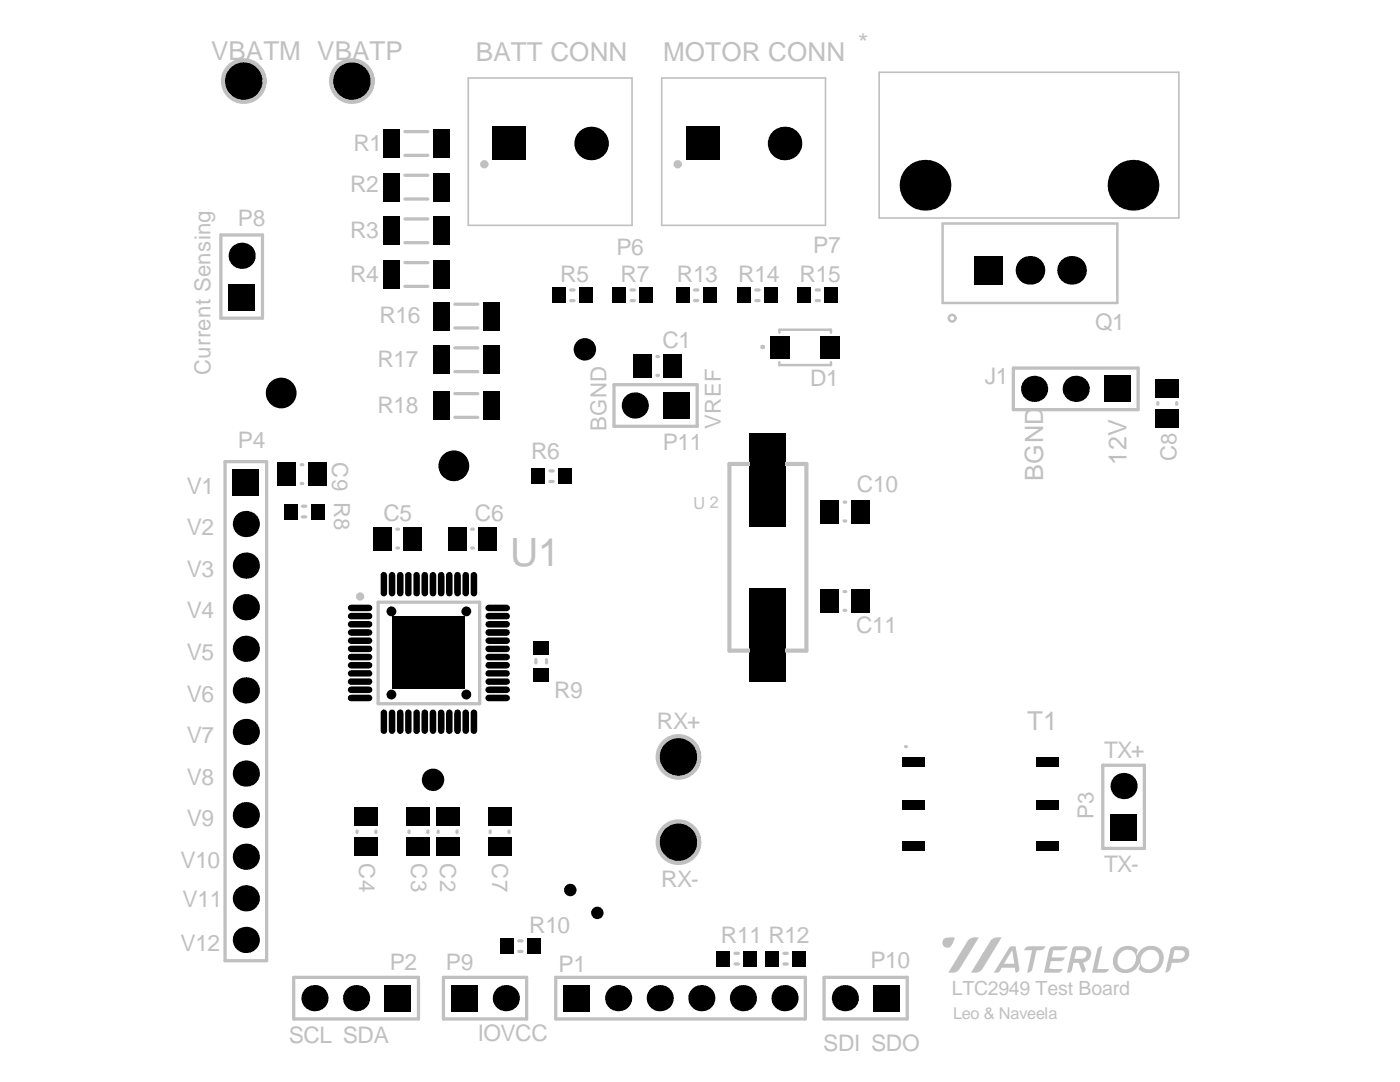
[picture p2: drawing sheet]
<svg xmlns="http://www.w3.org/2000/svg" width="279mm" height="216mm" viewBox="0 0 279 216" stroke-linecap="round" stroke-linejoin="round" font-family="sans-serif">
<defs><g id="words">
<text font-size="7.8" fill="#c0c0c0" x="101.8" y="112.9">U1</text>
<g font-size="5.2" fill="#c0c0c0">
<text x="171.2" y="10.4">*</text>
<text x="42.1" y="12">VBATM VBATP</text>
<text x="95" y="12.2">BATT CONN</text>
<text x="132.3" y="12.2">MOTOR CONN</text>
<text x="205" y="145.6">T1</text>
</g>
<g font-size="5" fill="#c0c0c0">
<text x="224.8" y="92.7" transform="rotate(-90 224.8 92.7)">12V</text>
<text x="208.2" y="96" transform="rotate(-90 208.2 96)">BGND</text>
</g>
<g font-size="4.5" fill="#c0c0c0">
<text x="70.6" y="30.1">R1</text>
<text x="69.9" y="38.4">R2</text>
<text x="47.5" y="45">P8</text>
<text x="69.9" y="47.5">R3</text>
<text x="123" y="50.8">P6</text>
<text x="162.3" y="50.4">P7</text>
<text x="69.9" y="56.2">R4</text>
<text x="111.8" y="56.2">R5</text>
<text x="123.9" y="56.2">R7</text>
<text x="135.1" y="56.2">R13</text>
<text x="147.3" y="56.2">R14</text>
<text x="159.6" y="56.2">R15</text>
<text x="75.7" y="64.5">R16</text>
<text x="218.6" y="65.8">Q1</text>
<text x="132.2" y="69.5">C1</text>
<text x="75.3" y="73.2">R17</text>
<text x="161.7" y="77">D1</text>
<text x="196.6" y="76.6">J1</text>
<text x="75.3" y="82.4">R18</text>
<text x="47.5" y="89.4">P4</text>
<text x="132.3" y="89.8">P11</text>
<text x="106" y="91.5">R6</text>
<text x="37.3" y="98.5">V1</text>
<text x="171" y="98.1">C10</text>
<text x="37.3" y="106.8">V2</text>
<text x="76.5" y="103.9">C5</text>
<text x="94.8" y="103.9">C6</text>
<text x="37.3" y="115.1">V3</text>
<text x="37.3" y="123.4">V4</text>
<text x="37.3" y="131.7">V5</text>
<text x="170.9" y="126.3">C11</text>
<text x="37.3" y="140">V6</text>
<text x="110.6" y="139.2">R9</text>
<text x="37.3" y="148.3">V7</text>
<text x="131.1" y="145.4">RX+</text>
<text x="220.3" y="151.2">TX+</text>
<text x="37.3" y="156.6">V8</text>
<text x="37.3" y="164.9">V9</text>
<text x="36" y="173.2">V10</text>
<text x="131.9" y="177">RX-</text>
<text x="220.3" y="174">TX-</text>
<text x="36.4" y="181.1">V11</text>
<text x="36" y="189.8">V12</text>
<text x="105.6" y="186.1">R10</text>
<text x="143.9" y="188.2">R11 R12</text>
<text x="77.8" y="193.6">P2</text>
<text x="89" y="193.6">P9</text>
<text x="111.5" y="194">P1</text>
<text x="173.7" y="193.2">P10</text>
<text x="57.6" y="208">SCL SDA</text>
<text x="95.4" y="207.6">IOVCC</text>
<text x="164.3" y="209.7">SDI SDO</text>
</g>
<g font-size="4.4" fill="#c0c0c0">
<text x="42" y="74.9" transform="rotate(-90 42 74.9)">Current Sensing</text>
<text x="121" y="86.1" transform="rotate(-90 121 86.1)">BGND</text>
<text x="143.9" y="85.6" transform="rotate(-90 143.9 85.6)">VREF</text>
<text x="66.3" y="92.2" transform="rotate(90 66.3 92.2)">C9 R8</text>
<text x="234.8" y="92" transform="rotate(-90 234.8 92)">C8</text>
<text x="218.2" y="163.4" transform="rotate(-90 218.2 163.4)">P3</text>
<text x="71.7" y="172.3" transform="rotate(90 71.7 172.3)">C4</text>
<text x="82.1" y="172.3" transform="rotate(90 82.1 172.3)">C3</text>
<text x="87.9" y="172.3" transform="rotate(90 87.9 172.3)">C2</text>
<text x="98.3" y="172.3" transform="rotate(90 98.3 172.3)">C7</text>
</g>
<text font-size="3.9" fill="#c0c0c0" x="189.9" y="198.6">LTC2949 Test Board</text>
<text font-size="3.3" fill="#c0c0c0" x="138.4" y="101.5" transform="rotate(-1 138.4 101.5)">U 2</text>
<text font-size="3.2" fill="#c0c0c0" x="190.2" y="203.3">Leo &amp; Naveela</text>
</g></defs>
<g fill="#000">
<circle cx="48.6" cy="16.2" r="4.3"/>
<circle cx="70.2" cy="16.2" r="4.3"/>
<circle cx="118" cy="28.6" r="3.4"/>
<circle cx="156.6" cy="28.6" r="3.4"/>
<circle cx="184.6" cy="37" r="5.1"/>
<circle cx="226.1" cy="37" r="5.1"/>
<circle cx="48.2" cy="51" r="2.61"/>
<circle cx="205.6" cy="53.9" r="2.86"/>
<circle cx="213.9" cy="53.9" r="2.86"/>
<circle cx="56.1" cy="78.4" r="3.1"/>
<circle cx="116.7" cy="69.7" r="2.24"/>
<circle cx="206.4" cy="77.6" r="2.61"/>
<circle cx="214.7" cy="77.6" r="2.61"/>
<circle cx="90.6" cy="92.9" r="3.1"/>
<circle cx="126.7" cy="80.9" r="2.61"/>
<circle cx="49.1" cy="104.6" r="2.61"/>
<circle cx="49.1" cy="112.9" r="2.61"/>
<circle cx="49.1" cy="137.8" r="2.61"/>
<circle cx="49.1" cy="129.5" r="2.61"/>
<circle cx="49.1" cy="121.2" r="2.61"/>
<circle cx="78.1" cy="122" r=".98"/>
<circle cx="78.1" cy="138.6" r=".98"/>
<circle cx="93.1" cy="138.6" r=".98"/>
<circle cx="93.1" cy="122" r=".98"/>
<circle cx="49.1" cy="154.4" r="2.61"/>
<circle cx="49.1" cy="146.1" r="2.61"/>
<circle cx="86.4" cy="155.6" r="2.24"/>
<circle cx="135.4" cy="151" r="4.3"/>
<circle cx="224.2" cy="156.8" r="2.61"/>
<circle cx="49.1" cy="171" r="2.61"/>
<circle cx="49.1" cy="179.3" r="2.61"/>
<circle cx="49.1" cy="162.7" r="2.61"/>
<circle cx="113.8" cy="177.6" r="1.24"/>
<circle cx="135.4" cy="168" r="4.3"/>
<circle cx="49.1" cy="187.6" r="2.61"/>
<circle cx="62.8" cy="199.2" r="2.61"/>
<circle cx="71.1" cy="199.2" r="2.61"/>
<circle cx="101" cy="199.2" r="2.61"/>
<circle cx="119.2" cy="182.2" r="1.24"/>
<circle cx="123.4" cy="199.2" r="2.61"/>
<circle cx="131.7" cy="199.2" r="2.61"/>
<circle cx="140" cy="199.2" r="2.61"/>
<circle cx="148.3" cy="199.2" r="2.61"/>
<circle cx="156.6" cy="199.2" r="2.61"/>
<circle cx="168.6" cy="199.2" r="2.61"/>
</g>
<g fill="#000">
<path d="M76.5 25.8h3.3v5.7h-3.3z" fill-rule="evenodd"/>
<path d="M76.5 34.5h3.3v5.7h-3.3z" fill-rule="evenodd"/>
<path d="M86.5 25.8h3.2v5.7h-3.2z" fill-rule="evenodd"/>
<path d="M86.5 34.5h3.2v5.7h-3.2z" fill-rule="evenodd"/>
<path d="M98.3 25.3h6.7v6.7h-6.7z" fill-rule="evenodd"/>
<path d="M136.9 25.3h6.7v6.7h-6.7z" fill-rule="evenodd"/>
<path d="M76.5 43.2h3.3v5.7h-3.3z" fill-rule="evenodd"/>
<path d="M76.5 51.9h3.3v5.7h-3.3z" fill-rule="evenodd"/>
<path d="M86.5 43.2h3.2v5.7h-3.2z" fill-rule="evenodd"/>
<path d="M86.5 51.9h3.2v5.7h-3.2z" fill-rule="evenodd"/>
<path d="M110.2 57.4h2.6v3.1h-2.6z" fill-rule="evenodd"/>
<path d="M115.6 57.4h2.6v3.1h-2.6z" fill-rule="evenodd"/>
<path d="M122.3 57.4h2.6v3.1h-2.6z" fill-rule="evenodd"/>
<path d="M127.7 57.4h2.6v3.1h-2.6z" fill-rule="evenodd"/>
<path d="M134.9 57.4h2.6v3.1h-2.6z" fill-rule="evenodd"/>
<path d="M140.3 57.4h2.6v3.1h-2.6z" fill-rule="evenodd"/>
<path d="M147.2 57.4h2.6v3.1h-2.6z" fill-rule="evenodd"/>
<path d="M152.6 57.4h2.6v3.1h-2.6z" fill-rule="evenodd"/>
<path d="M159.2 57.4h2.6v3.1h-2.6z" fill-rule="evenodd"/>
<path d="M164.6 57.4h2.6v3.1h-2.6z" fill-rule="evenodd"/>
<path d="M194.4 51.1h5.7v5.7h-5.7z" fill-rule="evenodd"/>
<path d="M45.6 56.7h5.2v5.3h-5.2z" fill-rule="evenodd"/>
<path d="M86.4 68.9h3.3v5.7h-3.3z" fill-rule="evenodd"/>
<path d="M86.4 78.1h3.3v5.7h-3.3z" fill-rule="evenodd"/>
<path d="M86.4 60.2h3.3v5.7h-3.3z" fill-rule="evenodd"/>
<path d="M96.4 68.9h3.3v5.7h-3.3z" fill-rule="evenodd"/>
<path d="M96.4 78.1h3.3v5.7h-3.3z" fill-rule="evenodd"/>
<path d="M96.4 60.2h3.3v5.7h-3.3z" fill-rule="evenodd"/>
<path d="M126.4 70.7h3.6v4.7h-3.6z" fill-rule="evenodd"/>
<path d="M132.5 70.7h3.6v4.7h-3.6z" fill-rule="evenodd"/>
<path d="M153.7 67h3.9v4.6h-3.9z" fill-rule="evenodd"/>
<path d="M163.7 67h4v4.6h-4z" fill-rule="evenodd"/>
<path d="M230.6 75.7h4.7v3.6h-4.7z" fill-rule="evenodd"/>
<path d="M46.4 93.7h5.3v5.2h-5.3z" fill-rule="evenodd"/>
<path d="M55.5 92.2h3.5v4.8h-3.5z" fill-rule="evenodd"/>
<path d="M61.5 92.2h3.6v4.8h-3.6z" fill-rule="evenodd"/>
<path d="M106.1 93.5h2.6v3.1h-2.6z" fill-rule="evenodd"/>
<path d="M111.5 93.5h2.6v3.1h-2.6z" fill-rule="evenodd"/>
<path d="M132.4 78.3h5.2v5.2h-5.2z" fill-rule="evenodd"/>
<path d="M149.7 86.4h7.1v18.6h-7.1z" fill-rule="evenodd"/>
<path d="M163.8 99.7h3.6v4.7h-3.6z" fill-rule="evenodd"/>
<path d="M169.8 99.7h3.6v4.7h-3.6z" fill-rule="evenodd"/>
<path d="M220.4 75h5.2v5.2h-5.2z" fill-rule="evenodd"/>
<path d="M230.6 81.7h4.7v3.6h-4.7z" fill-rule="evenodd"/>
<path d="M56.7 100.5h2.6v3.1h-2.6z" fill-rule="evenodd"/>
<path d="M62.1 100.5h2.6v3.1h-2.6z" fill-rule="evenodd"/>
<path d="M74.5 105.1h3.6v4.7h-3.6z" fill-rule="evenodd"/>
<path d="M80.6 105.1h3.6v4.7h-3.6z" fill-rule="evenodd"/>
<path d="M89.5 105.1h3.6v4.7h-3.6z" fill-rule="evenodd"/>
<path d="M95.5 105.1h3.6v4.7h-3.6z" fill-rule="evenodd"/>
<path d="M149.7 117.4h7.1v18.6h-7.1z" fill-rule="evenodd"/>
<path d="M163.8 117.5h3.6v4.8h-3.6z" fill-rule="evenodd"/>
<path d="M169.8 117.5h3.6v4.8h-3.6z" fill-rule="evenodd"/>
<path d="M78.3 123h14.6v14.6h-14.6z" fill-rule="evenodd"/>
<path d="M106.5 127.9h3.1v2.7h-3.1z" fill-rule="evenodd"/>
<path d="M106.5 133.3h3.1v2.7h-3.1z" fill-rule="evenodd"/>
<path d="M180.1 151h4.5v2h-4.5z" fill-rule="evenodd"/>
<path d="M180.1 159.6h4.5v2h-4.5z" fill-rule="evenodd"/>
<path d="M206.7 151h4.5v2h-4.5z" fill-rule="evenodd"/>
<path d="M206.7 159.6h4.5v2h-4.5z" fill-rule="evenodd"/>
<path d="M70.8 167.2h4.7v3.6h-4.7z" fill-rule="evenodd"/>
<path d="M70.8 161.2h4.7v3.5h-4.7z" fill-rule="evenodd"/>
<path d="M81.1 167.2h4.8v3.6h-4.8z" fill-rule="evenodd"/>
<path d="M81.1 161.2h4.8v3.5h-4.8z" fill-rule="evenodd"/>
<path d="M87 167.2h4.7v3.6h-4.7z" fill-rule="evenodd"/>
<path d="M87 161.2h4.7v3.5h-4.7z" fill-rule="evenodd"/>
<path d="M97.3 167.2h4.8v3.6h-4.8z" fill-rule="evenodd"/>
<path d="M97.3 161.2h4.8v3.5h-4.8z" fill-rule="evenodd"/>
<path d="M180.1 167.9h4.5v1.9h-4.5z" fill-rule="evenodd"/>
<path d="M206.7 167.9h4.5v1.9h-4.5z" fill-rule="evenodd"/>
<path d="M221.6 162.5h5.2v5.3h-5.2z" fill-rule="evenodd"/>
<path d="M90 196.6h5.3v5.2h-5.3z" fill-rule="evenodd"/>
<path d="M99.9 187.2h2.6v3.1h-2.6z" fill-rule="evenodd"/>
<path d="M105.2 187.2h2.7v3.1h-2.7z" fill-rule="evenodd"/>
<path d="M112.4 196.6h5.3v5.2h-5.3z" fill-rule="evenodd"/>
<path d="M143 189.7h2.6v3.1h-2.6z" fill-rule="evenodd"/>
<path d="M148.4 189.7h2.6v3.1h-2.6z" fill-rule="evenodd"/>
<path d="M152.8 189.7h2.6v3.1h-2.6z" fill-rule="evenodd"/>
<path d="M158.2 189.7h2.6v3.1h-2.6z" fill-rule="evenodd"/>
<path d="M76.8 196.6h5.2v5.2h-5.2z" fill-rule="evenodd"/>
<path d="M174.3 196.6h5.2v5.2h-5.2z" fill-rule="evenodd"/>
</g>
<g fill="none" stroke="#000" stroke-width="1.3">
<path d="M76.6 114.8v3.6M78.2 114.8v3.6M79.9 114.8v3.6M81.5 114.8v3.6M83.1 114.8v3.6M84.8 114.8v3.6M86.4 114.8v3.6M88 114.8v3.6M89.7 114.8v3.6M91.3 114.8v3.6M92.9 114.8v3.6M94.6 114.8v3.6"/>
<path d="M70.1 121.3h3.6M70.1 122.9h3.6M70.1 124.6h3.6M70.1 126.2h3.6M70.1 127.8h3.6M70.1 129.5h3.6M70.1 132.7h3.6M70.1 134.4h3.6M70.1 136h3.6M70.1 137.6h3.6M70.1 139.3h3.6M70.1 131.1h3.6"/>
<path d="M97.5 121.3h3.6M97.5 122.9h3.6M97.5 124.6h3.6M97.5 126.2h3.6M97.5 127.8h3.6M97.5 129.5h3.6M97.5 132.7h3.6M97.5 134.4h3.6M97.5 136h3.6M97.5 137.6h3.6M97.5 139.3h3.6M97.5 131.1h3.6"/>
<path d="M76.6 142.2v3.6M78.2 142.2v3.6M79.9 142.2v3.6M81.5 142.2v3.6M83.1 142.2v3.6M84.8 142.2v3.6M86.4 142.2v3.6M88 142.2v3.6M89.7 142.2v3.6M91.3 142.2v3.6M92.9 142.2v3.6M94.6 142.2v3.6"/>
</g>
<g fill="#c0c0c0">
<path d="M193.2 187.6l1-.6h1.1l-3.8 6.4-.8 .6-1.4 .1z"/>
<path d="M204.5 189.2l.4-.3 .4-.1h3.4l-.2 .4-.5 .3-1.2 .1-.8 4-.7 .5h-.3v-.1l1-4.4h-1.6z"/>
<path d="M219 189.3l.5-.4 .4-.1-.9 4.6 2.3-.1-.1 .4-.4 .3-2.8 .1z"/>
<path d="M188.3 187.4l.6-.3h1.7l-.5 1.3-.7 .7h-.7l-.5-.4-.1-.8z"/>
<path d="M197.9 187.4l.8-.4h1.2l-3.9 6.4-.8 .6-1.4 .1z"/>
<path d="M201.4 189.1l.4-.3h.9l.7 4.3a.72 .72 0 0 1-.3 .9l-.4 .1-.1-1h-2.7l-.6 .9-1 .1zM201.9 189.7l-1.5 2.6h2l-.3-2.4-.1-.2z"/>
<path d="M209.4 189.3l.3-.3 .4-.2h3l-.1 .3-.5 .4-2.3 .1-.1 .1-.2 1.3 2.6 .1v.1l-.3 .4-.4 .2h-2.1l-.3 1.5h2.6v.3l-.4 .4-3.2 .1zM211.6 191.6l.2 .1z"/>
<path d="M214.1 189.1l.4-.3h1.9l.8 .3 .4 .4 .2 1-.3 .8-.5 .5-.8 .2 .4 1.3a.68 .68 0 0 1-.4 .8h-.2l-.1-.3-.6-1.7h-1.1l-.3 1.7-.4 .3h-.5zM214.8 189.6l-.4 1.7h1.9l.3-.3 .2-.5a.6 .6 0 0 0-.4-.8l-.1-.1z"/>
<path d="M233.7 189.2l.7-.4 2.1 .1 .6 .4 .2 .4v1l-.2 .6-.8 .6-1 .2h-1.5l-.3 1.5-.4 .4-.6 .1zM234.4 189.6l-.4 1.7h1.9l.4-.4 .2-.4a.6 .6 0 0 0-.4-.8l-.2-.1z"/>
<path d="M222.7 189.9l.8-.8 1-.3h1.4l.8 .4a.44 .44 0 0 1 .4 .3 .44 .44 0 0 1-.2 .5v.6h.1l.3-.7 .8-.8 1.1-.3h1.1l1.1 .4 .5 .5 .3 .7 .1 1-.2 .8-.4 .7-.6 .7-1.3 .6h-1.2l-.8-.4a.5 .5 0 0 1-.4-.8l.1-.7-.2 .1-.1 .4-.6 .7-.7 .5-.7 .2h-1.2l-.9-.4-.6-.5-.4-.9v-1.1zM228 190.3l-.4 1v.9l.6 .9 .5 .3h.8l.6-.2 .7-.5 .5-.9v-.9l-.2-.8-.4-.3-.5-.3h-1l-.7 .4zM223.4 190.3l-.4 1v1l.6 .8 .8 .3h.5l.8-.2 .5-.5 .5-.9v-.9l-.2-.6-.4-.5-.5-.3h-1.1l-.6 .4z"/>
</g>
<path d="M93.5 15.6h32.6v29.4h-32.6zM132.1 15.6h32.6v29.4h-32.6zM175.5 14.4h59.8v29.1h-59.8z" fill="none" stroke="#c0c0c0" stroke-width=".33"/>
<g fill="none" stroke="#c0c0c0" stroke-width=".65">
<path d="M80.8 35h4.6M80.8 39.7h4.6M80.8 31h4.6M80.8 26.3h4.6M44.1 46.9h8.3v16.6h-8.3zM80.8 52.4h4.6M80.8 57.1h4.6M80.8 48.4h4.6M80.8 43.7h4.6M113.9 57.9h.7M113.9 60h.7M125.9 57.9h.7"/>
<path d="M125.9 60h.7M138.6 57.9h.7M138.6 60h.7M150.9 57.9h.6M150.9 60h.6M162.9 57.9h.6M162.9 60h.6M90.8 78.5h4.6M90.8 74.2h4.6M90.8 69.4h4.6M90.8 60.7h4.6M90.8 65.4h4.6"/>
<path d="M122.5 76.8h16.6v8.3h-16.6zM131.1 74.9h.3M131.1 71.2h.3M202.2 73.4h24.9v8.3h-24.9zM44.9 92.1h8.3v99.6h-8.3zM60.1 96.5h.3M60.1 92.7h.3M90.8 83.3h4.6M109.8 94h.6M109.8 96.1h.6M231.1 80.3v.4M234.8 80.3v.4"/>
<path d="M60.4 101h.6M60.4 103.1h.6M79.2 109.3h.3M79.2 105.6h.3M94.1 109.3h.4M94.1 105.6h.4M168.4 118h.4M168.4 104h.4M168.4 100.2h.4M75.5 120.2h20.2v20.2h-20.2zM106.9 131.6v.7M109.1 131.6v.7"/>
<path d="M168.4 121.8h.4M180.7 149h.2M220.1 152.7h8.3v16.6h-8.3zM71.3 165.8v.3M75 165.8v.3M81.6 165.8v.3M85.4 165.8v.3M87.4 165.8v.3M91.2 165.8v.3M97.8 165.8v.3M101.6 165.8v.3M58.6 195h24.9v8.3h-24.9z"/>
<path d="M88.5 195h16.6v8.3h-16.6zM103.5 189.9h.7M103.5 187.7h.7M110.9 195h49.8v8.3h-49.8zM146.7 192.3h.7M146.7 190.2h.7M156.5 192.3h.6M156.5 190.2h.6M164.5 195h16.6v8.3h-16.6z"/>
</g>
<g fill="none" stroke="#c0c0c0" stroke-width=".5">
<path d="M188.1 44.6h34.9v15.9h-34.9zM155.5 66.4v-.6h10.3v.6M155.5 72.3v.6h10.3v-.6"/>
<circle cx="190" cy="63.5" r=".66"/>
</g>
<g fill="none" stroke="#c0c0c0" stroke-width=".83">
<path d="M145.6 92.6h15.3v37.2h-15.3z"/>
<circle cx="48.6" cy="16.2" r="4.2"/>
<circle cx="70.2" cy="16.2" r="4.2"/>
<circle cx="96.6" cy="32.8" r=".42"/>
<circle cx="135.3" cy="32.8" r=".42"/>
<circle cx="152.2" cy="69.2" r=".03"/>
<circle cx="135.4" cy="151" r="4.2"/>
<circle cx="135.4" cy="168" r="4.2"/>
</g>
<circle cx="71.9" cy="119" r=".41" fill="none" stroke="#c0c0c0" stroke-width=".82"/>
<g fill="#000">
<path d="M76.6 25.9h3v5.4h-3z" fill-rule="evenodd"/>
<path d="M76.6 34.6h3v5.4h-3z" fill-rule="evenodd"/>
<path d="M86.6 25.9h3v5.4h-3z" fill-rule="evenodd"/>
<path d="M86.6 34.6h3v5.4h-3z" fill-rule="evenodd"/>
<path d="M76.6 43.4h3v5.4h-3z" fill-rule="evenodd"/>
<path d="M76.6 52.1h3v5.4h-3z" fill-rule="evenodd"/>
<path d="M86.6 43.4h3v5.4h-3z" fill-rule="evenodd"/>
<path d="M86.6 52.1h3v5.4h-3z" fill-rule="evenodd"/>
<path d="M110.4 57.5h2.3v2.8h-2.3z" fill-rule="evenodd"/>
<path d="M115.8 57.5h2.3v2.8h-2.3z" fill-rule="evenodd"/>
<path d="M122.4 57.5h2.3v2.8h-2.3z" fill-rule="evenodd"/>
<path d="M127.8 57.5h2.3v2.8h-2.3z" fill-rule="evenodd"/>
<path d="M135.1 57.5h2.3v2.8h-2.3z" fill-rule="evenodd"/>
<path d="M140.5 57.5h2.3v2.8h-2.3z" fill-rule="evenodd"/>
<path d="M147.3 57.5h2.3v2.8h-2.3z" fill-rule="evenodd"/>
<path d="M152.7 57.5h2.3v2.8h-2.3z" fill-rule="evenodd"/>
<path d="M159.4 57.5h2.3v2.8h-2.3z" fill-rule="evenodd"/>
<path d="M164.8 57.5h2.3v2.8h-2.3z" fill-rule="evenodd"/>
<path d="M86.6 69.1h3v5.4h-3z" fill-rule="evenodd"/>
<path d="M86.6 78.2h3v5.4h-3z" fill-rule="evenodd"/>
<path d="M86.6 60.4h3v5.4h-3z" fill-rule="evenodd"/>
<path d="M96.6 69.1h2.9v5.4h-2.9z" fill-rule="evenodd"/>
<path d="M96.6 78.2h2.9v5.4h-2.9z" fill-rule="evenodd"/>
<path d="M96.6 60.4h2.9v5.4h-2.9z" fill-rule="evenodd"/>
<path d="M126.6 70.8h3.3v4.4h-3.3z" fill-rule="evenodd"/>
<path d="M132.6 70.8h3.3v4.4h-3.3z" fill-rule="evenodd"/>
<path d="M153.7 67h3.9v4.6h-3.9z" fill-rule="evenodd"/>
<path d="M163.7 67h4v4.6h-4z" fill-rule="evenodd"/>
<path d="M230.7 75.8h4.5v3.3h-4.5z" fill-rule="evenodd"/>
<path d="M55.6 92.4h3.3v4.4h-3.3z" fill-rule="evenodd"/>
<path d="M61.7 92.4h3.2v4.4h-3.2z" fill-rule="evenodd"/>
<path d="M106.2 93.6h2.3v2.8h-2.3z" fill-rule="evenodd"/>
<path d="M111.6 93.6h2.3v2.8h-2.3z" fill-rule="evenodd"/>
<path d="M149.8 86.5h6.9v18.3h-6.9z" fill-rule="evenodd"/>
<path d="M164 99.9h3.2v4.4h-3.2z" fill-rule="evenodd"/>
<path d="M170 99.9h3.3v4.4h-3.3z" fill-rule="evenodd"/>
<path d="M230.7 81.9h4.5v3.3h-4.5z" fill-rule="evenodd"/>
<path d="M56.8 100.7h2.3v2.8h-2.3z" fill-rule="evenodd"/>
<path d="M62.2 100.7h2.3v2.8h-2.3z" fill-rule="evenodd"/>
<path d="M74.7 105.3h3.3v4.4h-3.3z" fill-rule="evenodd"/>
<path d="M80.8 105.3h3.2v4.4h-3.2z" fill-rule="evenodd"/>
<path d="M89.7 105.3h3.2v4.4h-3.2z" fill-rule="evenodd"/>
<path d="M95.7 105.3h3.3v4.4h-3.3z" fill-rule="evenodd"/>
<path d="M149.8 117.6h6.9v18.3h-6.9z" fill-rule="evenodd"/>
<path d="M164 117.7h3.2v4.4h-3.2z" fill-rule="evenodd"/>
<path d="M170 117.7h3.3v4.4h-3.3z" fill-rule="evenodd"/>
<path d="M78.5 123.2h14.2v14.2h-14.2z" fill-rule="evenodd"/>
<path d="M106.6 128.1h2.8v2.3h-2.8z" fill-rule="evenodd"/>
<path d="M106.6 133.5h2.8v2.3h-2.8z" fill-rule="evenodd"/>
<path d="M180.3 151.1h4.1v1.7h-4.1z" fill-rule="evenodd"/>
<path d="M180.3 159.7h4.1v1.7h-4.1z" fill-rule="evenodd"/>
<path d="M206.9 159.7h4.2v1.7h-4.2z" fill-rule="evenodd"/>
<path d="M206.9 151.1h4.2v1.7h-4.2z" fill-rule="evenodd"/>
<path d="M70.9 167.4h4.4v3.2h-4.4z" fill-rule="evenodd"/>
<path d="M70.9 161.3h4.4v3.3h-4.4z" fill-rule="evenodd"/>
<path d="M81.3 167.4h4.4v3.2h-4.4z" fill-rule="evenodd"/>
<path d="M81.3 161.3h4.4v3.3h-4.4z" fill-rule="evenodd"/>
<path d="M87.1 167.4h4.4v3.2h-4.4z" fill-rule="evenodd"/>
<path d="M87.1 161.3h4.4v3.3h-4.4z" fill-rule="evenodd"/>
<path d="M97.5 167.4h4.4v3.2h-4.4z" fill-rule="evenodd"/>
<path d="M97.5 161.3h4.4v3.3h-4.4z" fill-rule="evenodd"/>
<path d="M180.3 168h4.1v1.7h-4.1z" fill-rule="evenodd"/>
<path d="M206.9 168h4.2v1.7h-4.2z" fill-rule="evenodd"/>
<path d="M100 187.4h2.3v2.8h-2.3z" fill-rule="evenodd"/>
<path d="M105.4 187.4h2.3v2.8h-2.3z" fill-rule="evenodd"/>
<path d="M143.2 189.9h2.3v2.8h-2.3z" fill-rule="evenodd"/>
<path d="M148.6 189.9h2.3v2.8h-2.3z" fill-rule="evenodd"/>
<path d="M152.9 189.9h2.3v2.8h-2.3z" fill-rule="evenodd"/>
<path d="M158.3 189.9h2.3v2.8h-2.3z" fill-rule="evenodd"/>
</g>
<g fill="none" stroke="#000" stroke-width=".98">
<path d="M76.6 114.8v3.6M78.2 114.8v3.6M79.9 114.8v3.6M81.5 114.8v3.6M83.1 114.8v3.6M84.8 114.8v3.6M86.4 114.8v3.6M88 114.8v3.6M89.7 114.8v3.6M91.3 114.8v3.6M92.9 114.8v3.6M94.6 114.8v3.6"/>
<path d="M70.1 121.3h3.6M70.1 122.9h3.6M70.1 124.6h3.6M70.1 126.2h3.6M70.1 127.8h3.6M70.1 129.5h3.6M70.1 132.7h3.6M70.1 134.4h3.6M70.1 136h3.6M70.1 137.6h3.6M70.1 139.3h3.6M70.1 131.1h3.6"/>
<path d="M97.5 121.3h3.6M97.5 122.9h3.6M97.5 124.6h3.6M97.5 126.2h3.6M97.5 127.8h3.6M97.5 129.5h3.6M97.5 132.7h3.6M97.5 134.4h3.6M97.5 136h3.6M97.5 137.6h3.6M97.5 139.3h3.6M97.5 131.1h3.6"/>
<path d="M76.6 142.2v3.6M78.2 142.2v3.6M79.9 142.2v3.6M81.5 142.2v3.6M83.1 142.2v3.6M84.8 142.2v3.6M86.4 142.2v3.6M88 142.2v3.6M89.7 142.2v3.6M91.3 142.2v3.6M92.9 142.2v3.6M94.6 142.2v3.6"/>
</g>
<use href="#words"/>
</svg>
